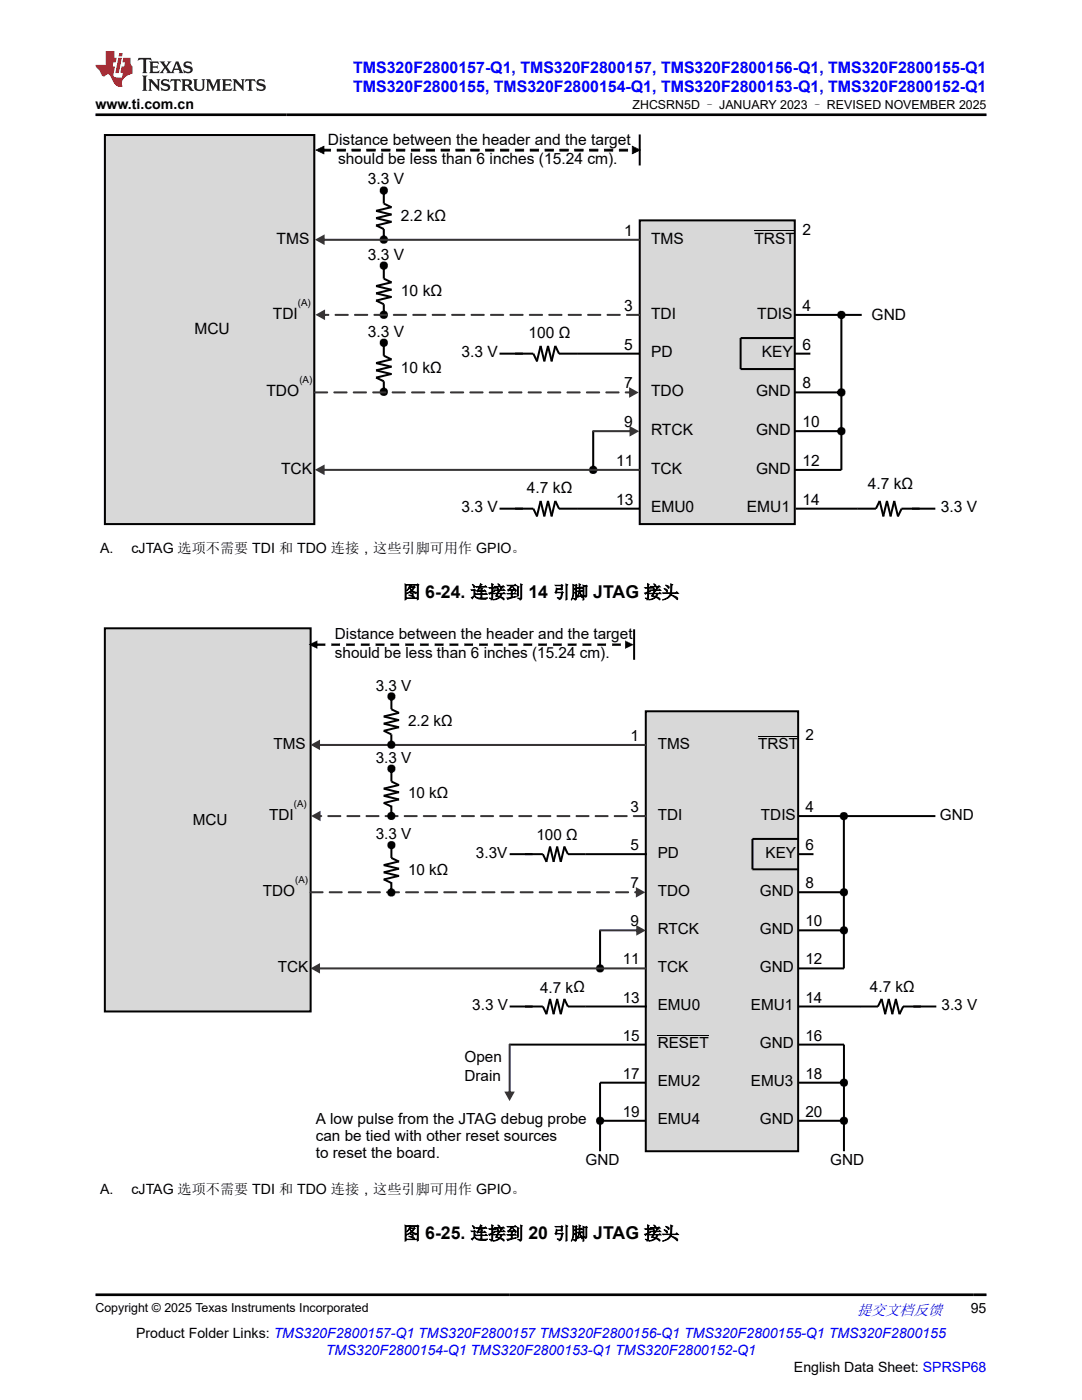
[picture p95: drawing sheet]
<svg xmlns="http://www.w3.org/2000/svg" width="216mm" height="279mm" viewBox="0 0 216 279" stroke-linecap="round" stroke-linejoin="round" font-family="sans-serif">
<defs><g id="words">
<g font-size="3.5">
<text x="80.3" y="119.4">图 6-24. 连接到 14 引脚 JTAG 接头</text>
<text x="80.3" y="247.4">图 6-25. 连接到 20 引脚 JTAG 接头</text>
</g>
<g font-size="3.2" fill="#00f">
<text x="70.5" y="14.5">TMS320F2800157-Q1, TMS320F2800157, TMS320F2800156-Q1, TMS320F2800155-Q1</text>
<text x="70.5" y="18.3">TMS320F2800155, TMS320F2800154-Q1, TMS320F2800153-Q1, TMS320F2800152-Q1</text>
</g>
<g font-size="3.1">
<text x="65.4" y="28.9">Distance between the header and the target</text>
<text x="67.5" y="32.8">should be less than 6 inches (15.24 cm).</text>
<text x="73.4" y="36.8">3.3 V</text>
<text x="80" y="44">2.2 kΩ</text>
<text x="124.5" y="47.1">1</text>
<text x="160.1" y="46.9">2</text>
<text x="55.2" y="48.6">TMS</text>
<text x="73.4" y="51.8">3.3 V</text>
<text x="129.9" y="48.6">TMS</text>
<text x="150.5" y="48.6">TRST</text>
<text x="80" y="59">10 kΩ</text>
<text x="54.4" y="63.6">TDI</text>
<text x="124.5" y="62">3</text>
<text x="129.9" y="63.6">TDI</text>
<text x="151.1" y="63.6">TDIS</text>
<text x="160.1" y="62">4</text>
<text x="173.9" y="63.9">GND</text>
<text x="38.8" y="66.7">MCU</text>
<text x="73.4" y="67.2">3.3 V</text>
<text x="92.1" y="71.3">3.3 V</text>
<text x="105.5" y="67.5">100 Ω</text>
<text x="124.5" y="69.8">5</text>
<text x="129.9" y="71.3">PD</text>
<text x="152" y="71.3">KEY</text>
<text x="160.1" y="69.8">6</text>
<text x="80" y="74.4">10 kΩ</text>
<text x="124.5" y="77.5">7</text>
<text x="160.1" y="77.5">8</text>
<text x="53.2" y="79.1">TDO</text>
<text x="129.9" y="79.1">TDO</text>
<text x="150.9" y="79.1">GND</text>
<text x="124.5" y="85.2">9</text>
<text x="129.9" y="86.8">RTCK</text>
<text x="150.9" y="86.8">GND</text>
<text x="160.1" y="85.2">10</text>
<text x="56.1" y="94.5">TCK</text>
<text x="123" y="93">11</text>
<text x="129.9" y="94.5">TCK</text>
<text x="150.9" y="94.5">GND</text>
<text x="160.1" y="93">12</text>
<text x="105.1" y="98.4">4.7 kΩ</text>
<text x="123" y="100.7">13</text>
<text x="160.1" y="100.7">14</text>
<text x="173.2" y="97.6">4.7 kΩ</text>
<text x="92.1" y="102.3">3.3 V</text>
<text x="129.9" y="102.3">EMU0</text>
<text x="149" y="102.3">EMU1</text>
<text x="187.7" y="102.3">3.3 V</text>
<text x="66.8" y="131.3">should be less than 6 inches (15.24 cm).</text>
<text x="66.8" y="127.6">Distance between the header and the target</text>
<text x="75" y="137.8">3.3 V</text>
<text x="54.6" y="149.4">TMS</text>
<text x="81.4" y="144.9">2.2 kΩ</text>
<text x="125.8" y="147.9">1</text>
<text x="131.2" y="149.4">TMS</text>
<text x="151.3" y="149.4">TRST</text>
<text x="160.7" y="147.7">2</text>
<text x="75" y="152.2">3.3 V</text>
<text x="81.4" y="159.3">10 kΩ</text>
<text x="38.5" y="164.6">MCU</text>
<text x="53.7" y="163.6">TDI</text>
<text x="75" y="167.5">3.3 V</text>
<text x="107" y="167.6">100 Ω</text>
<text x="125.8" y="162.1">3</text>
<text x="131.2" y="163.6">TDI</text>
<text x="151.8" y="163.6">TDIS</text>
<text x="160.7" y="162.1">4</text>
<text x="187.5" y="163.6">GND</text>
<text x="95" y="171.2">3.3V</text>
<text x="125.8" y="169.7">5</text>
<text x="131.2" y="171.2">PD</text>
<text x="152.8" y="171.2">KEY</text>
<text x="160.7" y="169.7">6</text>
<text x="52.5" y="178.8">TDO</text>
<text x="81.4" y="174.6">10 kΩ</text>
<text x="125.8" y="177.3">7</text>
<text x="131.2" y="178.8">TDO</text>
<text x="151.6" y="178.8">GND</text>
<text x="160.7" y="177.3">8</text>
<text x="125.8" y="184.9">9</text>
<text x="160.7" y="184.9">10</text>
<text x="131.2" y="186.4">RTCK</text>
<text x="151.6" y="186.4">GND</text>
<text x="55.4" y="194">TCK</text>
<text x="124.3" y="192.5">11</text>
<text x="131.2" y="194">TCK</text>
<text x="151.6" y="194">GND</text>
<text x="160.7" y="192.5">12</text>
<text x="173.6" y="198">4.7 kΩ</text>
<text x="94.2" y="201.6">3.3 V</text>
<text x="107.8" y="198.1">4.7 kΩ</text>
<text x="124.3" y="200.1">13</text>
<text x="131.2" y="201.6">EMU0</text>
<text x="149.8" y="201.6">EMU1</text>
<text x="160.7" y="200.1">14</text>
<text x="187.9" y="201.6">3.3 V</text>
<text x="124.3" y="207.7">15</text>
<text x="131.2" y="209.2">RESET</text>
<text x="151.6" y="209.2">GND</text>
<text x="160.7" y="207.7">16</text>
<text x="92.7" y="215.7">Drain</text>
<text x="92.7" y="212">Open</text>
<text x="124.3" y="215.3">17</text>
<text x="160.7" y="215.3">18</text>
<text x="131.2" y="216.8">EMU2</text>
<text x="149.8" y="216.8">EMU3</text>
<text x="63" y="224.2">A low pulse from the JTAG debug probe</text>
<text x="63" y="227.6">can be tied with other reset sources</text>
<text x="124.3" y="222.9">19</text>
<text x="131.2" y="224.4">EMU4</text>
<text x="151.6" y="224.4">GND</text>
<text x="160.7" y="222.9">20</text>
<text x="63" y="231.1">to reset the board.</text>
<text x="116.8" y="232.5">GND</text>
<text x="165.7" y="232.5">GND</text>
</g>
<text font-size="3" fill="#00f" x="171" y="262.4">提交文档反馈</text>
<g font-size="2.8">
<text x="19" y="21.7">www.ti.com.cn</text>
<text x="20" y="110.4">A.</text>
<text x="26.3" y="110.4">cJTAG 选项不需要 TDI 和 TDO 连接，这些引脚可用作 GPIO。</text>
<text x="20" y="238.4">A.</text>
<text x="26.3" y="238.4">cJTAG 选项不需要 TDI 和 TDO 连接，这些引脚可用作 GPIO。</text>
<text x="193.7" y="262.1">95</text>
<text x="27.2" y="266.9">Product Folder Links: TMS320F2800157-Q1 TMS320F2800157 TMS320F2800156-Q1 TMS320F2800155-Q1 TMS320F2800155</text>
<text x="158.4" y="273.7">English Data Sheet: SPRSP68</text>
</g>
<text font-size="2.8" fill="#00f" x="65" y="270.3">TMS320F2800154-Q1 TMS320F2800153-Q1 TMS320F2800152-Q1</text>
<g font-size="2.5">
<text x="126.2" y="21.8">ZHCSRN5D – JANUARY 2023 – REVISED NOVEMBER 2025</text>
<text x="19" y="261.8">Copyright © 2025 Texas Instruments Incorporated</text>
</g>
<g font-size="1.9">
<text x="59.4" y="61">(A)</text>
<text x="59.7" y="76.5">(A)</text>
<text x="58.6" y="161.1">(A)</text>
<text x="58.9" y="176.3">(A)</text>
</g>
</g></defs>
<path d="M20.9 26.9h41.8v77.7h-41.8z" fill-rule="evenodd" fill="#d8d8d8"/>
<path d="M20.9 26.9h41.8v77.7h-41.8z" fill="none" stroke="#000" stroke-width=".4"/>
<path d="M127.6 44.2h31v60.4h-31z" fill-rule="evenodd" fill="#d8d8d8"/>
<g fill="none" stroke="#000" stroke-width=".4">
<path d="M127.6 26.8v6.2M75 60l1.6 .7M75 45l1.6 .7M76.6 55.6l1.5 .8M76.6 40.6l1.5 .7-3.1 .8 3.1 .7M78.1 56.3l-3.1 .8 3.1 .7-3.1 .7 3.1 .7-3.1 .8M78.1 44.3l-3.1 .7M78.1 42.8l-3.1 .7 3.1 .8M127.6 44h31v60.6h-31zM75 75.3l1.6 .8M76.6 71l1.5 .7-3.1 .8 3.1 .7M78.1 74.6l-3.1 .8"/>
<path d="M78.1 73.2l-3.1 .7 3.1 .8M99.7 70.6h6.7l.8 1.5 .7-3.1 .7 3.1 .7-3.1 .8 3.1M111.5 70.6h16M111.5 70.6l-.7-1.6-.7 3.1M158.5 62.8h13.5M158.6 70.6h3.1M158.6 67.5h-10.8v6.2h10.8M158.6 93.8h9.3M99.7 101.5h6.7l.8 1.6 .7-3.1 .7 3.1 .7-3.1 .8 3.1M111.5 101.5h16M111.5 101.5l-.7-1.5-.7 3.1M158.8 101.5h16l.7-1.5 .8 3.1"/>
<path d="M176.2 103.1l.8-3.1 .7 3.1M179.9 101.5h6.7M179.9 101.5l-.7 1.6-.8-3.1-.7 3.1"/>
</g>
<g fill="#000">
<path d="M64.3 29.8h1.7v.4h-1.7zM67.2 29.8h1.7v.4h-1.7zM70.2 29.8h1.7v.4h-1.7zM73.2 29.8h1.7v.4h-1.7zM76.1 29.8h1.7v.4h-1.7zM79.1 29.8h1.7v.4h-1.7zM82.1 29.8h1.7v.4h-1.7zM85 29.8h1.7v.4h-1.7zM88 29.8h1.7v.4h-1.7zM91 29.8h1.6v.4h-1.6zM93.9 29.8h1.7v.4h-1.7zM96.9 29.8h1.7v.4h-1.7zM99.8 29.8h1.7v.4h-1.7zM102.8 29.8h1.7v.4h-1.7zM105.8 29.8h1.7v.4h-1.7zM108.7 29.8h1.7v.4h-1.7zM111.7 29.8h1.7v.4h-1.7zM114.7 29.8h1.7v.4h-1.7zM117.6 29.8h1.7v.4h-1.7zM120.6 29.8h1.7v.4h-1.7zM123.5 29.8h1.7v.4h-1.7zM63 29.9l1.7-.7v1.5zM126.2 29.2l1.6 .8-1.6 .8z"/>
<path d="M64.3 29.7h1.7l-1.7 .1zM65.9 29.7h.2l-.1 .5zM64.3 30.1h1.7v.1h-1.7zM64.3 29.7l.1 .5h-.2zM67.2 29.7h1.8l-1.8 .1zM68.9 29.7h.1v.5zM67.3 30.1h1.7v.1h-1.7zM67.2 29.8h.1v.4h-.1zM70.2 29.7h1.8l-1.8 .1zM71.8 29.7h.2l-.1 .5zM70.2 30.1h1.7v.1h-1.7zM70.2 29.8h.1v.4h-.1zM73.2 29.7h1.7l-1.7 .1zM74.8 29.7h.1v.5zM73.2 30.1h1.7v.1h-1.7zM73.1 29.8h.1v.4h-.1zM76.1 29.7h1.8l-1.8 .1zM77.8 29.7h.1v.5zM76.2 30.1h1.7v.1h-1.7zM76.1 29.8h.1v.4h-.1zM79.1 29.7h1.8l-1.8 .1zM80.7 29.7h.2l-.1 .5zM79.1 30.1h1.7v.1h-1.7zM79 29.8h.2v.4h-.2zM82.1 29.7h1.7l-1.7 .1zM83.7 29.7h.1v.5zM82.1 30.1h1.7v.1h-1.7zM82 29.8h.1v.4h-.1zM85 29.7h1.8l-1.8 .1zM86.7 29.7h.1l-.1 .5zM85 30.1h1.7v.1h-1.7zM85 29.8h.1v.4h-.1zM88 29.7h1.7l-1.7 .1zM89.6 29.7h.2l-.1 .5zM88 30.1h1.7v.1h-1.7zM87.9 29.8h.2v.4h-.2zM91 29.7h1.7l-1.7 .1zM92.6 29.7h.1v.5zM91 30.1h1.7v.1h-1.7zM90.9 29.8h.1v.4h-.1zM93.9 29.7h1.8l-1.8 .1zM95.6 29.7h.1l-.1 .5zM93.9 30.1h1.7v.1h-1.7zM93.9 29.8h.1v.4h-.1zM96.9 29.7h1.7l-1.7 .1zM98.5 29.7h.1v.5zM96.9 30.1h1.7v.1h-1.7zM96.8 29.8h.2v.4h-.2zM99.8 29.7h1.8l-1.8 .1zM101.5 29.7h.1v.5zM99.9 30.1h1.7v.1h-1.7zM99.8 29.8h.1v.4h-.1zM102.8 29.7h1.8l-1.8 .1zM104.4 29.7h.2l-.1 .5zM102.8 30.1h1.7v.1h-1.7zM102.7 29.8h.2v.4h-.2zM105.8 29.7h1.7l-1.7 .1zM107.4 29.7h.1v.5zM105.8 30.1h1.7v.1h-1.7zM105.7 29.8h.1v.4h-.1zM108.7 29.7h1.8l-1.8 .1zM110.4 29.7h.1l-.1 .5zM108.8 30.1h1.6v.1h-1.6zM108.7 29.8h.1v.4h-.1zM111.7 29.7h1.7l-1.7 .1zM113.3 29.7h.2l-.1 .5zM111.7 30.1h1.7v.1h-1.7zM111.6 29.8h.2v.4h-.2zM114.7 29.7h1.7l-1.7 .1zM116.3 29.7h.1v.5zM114.7 30.1h1.7v.1h-1.7zM114.6 29.8h.1v.4h-.1zM117.6 29.7h1.8l-1.8 .1zM119.3 29.7h.1l-.1 .5zM117.6 30.1h1.7v.1h-1.7zM117.6 29.8h.1v.4h-.1zM120.6 29.7h1.7l-1.7 .1zM122.2 29.7h.2l-.1 .5zM120.6 30.1h1.7v.1h-1.7zM120.5 29.8h.2v.4h-.2zM123.5 29.7h1.8l-1.8 .1zM125.2 29.7h.1v.5zM123.6 30.1h1.7v.1h-1.7zM123.5 29.8h.1v.4h-.1zM63 29.9l1.7 .8-.1 .1zM62.9 29.9h.1v.1zM63 29.9l1.7-.7-1.6 .8zM64.6 29.1l.1 .1zM64.6 29.2h.1l-.1 1.6zM64.6 30.8l.1-.1zM126.2 29.1l1.6 .9-1.7-.8zM127.8 29.9h.1l-.1 .1zM126.1 30.7l1.6-.8 .1 .1-1.6 .8zM126.1 30.7l.1 .1zM126.1 29.2h.1v1.5h-.1zM126.1 29.1h.1z"/>
<path d="M75.8 38a.8 .8 0 0 1 1.6 0 .8 .8 0 0 1-1.6 0zM76.4 38h.4v2.6h-.4z"/>
<path d="M76.4 45.7h.4v2.1h-.4zM75.8 47.8a.8 .8 0 0 1 1.6 0 .8 .8 0 0 1-1.6 0z"/>
<path d="M75.8 53a.8 .8 0 0 1 1.6 0 .8 .8 0 0 1-1.6 0zM76.4 53h.4v2.6h-.4z"/>
<path d="M76.4 60.7h.4v2.1h-.4zM75.8 62.8a.8 .8 0 0 1 1.6 0 .8 .8 0 0 1-1.6 0z"/>
<path d="M76.4 76.1h.4v2.1h-.4zM75.8 78.2a.8 .8 0 0 1 1.6 0 .8 .8 0 0 1-1.6 0z"/>
<path d="M75.8 68.4a.8 .8 0 0 1 1.6 0 .8 .8 0 0 1-1.6 0zM76.4 68.4h.4v2.6h-.4z"/>
<path d="M158.6 78.1h9.3v.4h-9.3zM167.1 78.3a.8 .8 0 0 1 1.6 0 .8 .8 0 0 1-1.6 0z"/>
<path d="M167.7 62.8h.4v31h-.4zM167.1 62.8a.8 .8 0 0 1 1.6 0 .8 .8 0 0 1-1.6 0z"/>
<path d="M117.6 93.8a.8 .8 0 0 1 1.6 0 .8 .8 0 0 1-1.6 0zM118.2 86h.4v7.8h-.4z"/>
<path d="M158.6 85.8h9.3v.5h-9.3zM167.1 86a.8 .8 0 0 1 1.6 0 .8 .8 0 0 1-1.6 0z"/>
</g>
<path d="M150.5 46.1h8.1" fill="none" stroke="#000" stroke-width=".2"/>
<g fill="#373435">
<path d="M127.5 47.7l.2 .2-.2 .2zM64.6 47.7h62.9v.4h-62.9zM62.8 47.8l2-1v2.1zM64.5 47.7l.1-.1v.4l-.2-.2z"/>
<path d="M127.5 62.6l.2 .2-.2 .2zM125.1 62.6h2.4v.4h-2.4zM125 62.7l.1-.1v.4l-.2-.2zM123.7 62.6l.2 .2-.2 .2zM121.2 62.6h2.5v.4h-2.5zM121.1 62.7l.1-.1v.4l-.2-.2zM119.8 62.6l.2 .2-.2 .2zM117.4 62.6h2.4v.4h-2.4zM117.2 62.7l.2-.1v.4l-.2-.2zM115.9 62.6l.2 .2-.2 .2zM113.5 62.6h2.4v.4h-2.4zM113.3 62.7l.2-.1v.4l-.2-.2zM112 62.6l.2 .2-.2 .2zM109.6 62.6h2.4v.4h-2.4zM109.5 62.7l.1-.1v.4l-.2-.2zM108.2 62.6l.2 .2-.2 .2zM105.7 62.6h2.5v.4h-2.5zM105.6 62.7l.1-.1v.4l-.2-.2zM104.3 62.6l.2 .2-.2 .2zM101.9 62.6h2.4v.4h-2.4zM101.7 62.7l.2-.1v.4l-.2-.2zM100.4 62.6l.2 .2-.2 .2zM98 62.6h2.4v.4h-2.4zM97.8 62.7l.2-.1v.4l-.2-.2zM96.5 62.6l.2 .2-.2 .2zM94.1 62.6h2.4v.4h-2.4zM94 62.7l.1-.1v.4l-.2-.2zM92.6 62.6l.3 .2-.3 .2zM90.2 62.6h2.4v.4h-2.4zM90.1 62.7l.1-.1v.4l-.2-.2zM88.8 62.6l.2 .2-.2 .2zM86.3 62.6h2.5v.4h-2.5zM86.2 62.7l.1-.1v.4l-.2-.2zM84.9 62.6l.2 .2-.2 .2zM82.5 62.6h2.4v.4h-2.4zM82.3 62.7l.2-.1v.4l-.2-.2zM81 62.6l.2 .2-.2 .2zM78.6 62.6h2.4v.4h-2.4zM78.5 62.7l.1-.1v.4l-.2-.2zM77.1 62.6l.2 .2-.2 .2zM74.7 62.6h2.4v.4h-2.4zM74.6 62.7l.1-.1v.4l-.2-.2zM73.3 62.6l.2 .2-.2 .2zM70.8 62.6h2.5v.4h-2.5zM70.7 62.7l.1-.1v.4l-.2-.2zM69.4 62.6l.2 .2-.2 .2zM67 62.6h2.4v.4h-2.4zM66.8 62.7l.2-.1v.4l-.2-.2zM65.5 62.6l.2 .2-.2 .2zM64.7 62.6h.8v.4h-.8zM62.9 62.8l2-1v2.1zM64.5 62.7l.2-.1v.4l-.2-.2z"/>
<path d="M127.5 93.6l.2 .2-.2 .2zM64.6 93.6h62.9v.4h-62.9zM62.8 93.8l2-1.1v2.1zM64.5 93.6h.1v.4l-.2-.2z"/>
<path d="M62.7 78.2l.1-.1v.4l-.2-.2zM62.8 78.1h2.5v.4h-2.5zM65.3 78.1l.2 .2-.2 .2zM66.6 78.2l.1-.1v.4l-.2-.2zM66.7 78.1h2.4v.4h-2.4zM69.1 78.1l.3 .2-.3 .2zM70.5 78.2l.1-.1v.4l-.2-.2zM70.6 78.1h2.4v.4h-2.4zM73 78.1l.2 .2-.2 .2zM74.3 78.2l.2-.1v.4l-.2-.2zM74.5 78.1h2.4v.4h-2.4zM76.9 78.1l.2 .2-.2 .2zM78.2 78.2l.2-.1v.4l-.3-.2zM78.4 78.1h2.4v.4h-2.4zM80.8 78.1l.2 .2-.2 .2zM82.1 78.2l.1-.1v.4l-.2-.2zM82.2 78.1h2.5v.4h-2.5zM84.7 78.1l.2 .2-.2 .2zM86 78.2l.1-.1v.4l-.2-.2zM86.1 78.1h2.4v.4h-2.4zM88.5 78.1l.2 .2-.2 .2zM89.8 78.2l.2-.1v.4l-.2-.2zM90 78.1h2.4v.4h-2.4zM92.4 78.1l.2 .2-.2 .2zM93.7 78.2l.2-.1v.4l-.2-.2zM93.9 78.1h2.4v.4h-2.4zM96.3 78.1l.2 .2-.2 .2zM97.6 78.2l.1-.1v.4l-.2-.2zM97.7 78.1h2.5v.4h-2.5zM100.2 78.1l.2 .2-.2 .2zM101.5 78.2l.1-.1v.4l-.2-.2zM101.6 78.1h2.4v.4h-2.4zM104 78.1l.2 .2-.2 .2zM105.3 78.2l.2-.1v.4l-.2-.2zM105.5 78.1h2.4v.4h-2.4zM107.9 78.1l.2 .2-.2 .2zM109.2 78.2l.2-.1v.4l-.2-.2zM109.4 78.1h2.4v.4h-2.4zM111.8 78.1l.2 .2-.2 .2zM113.1 78.2l.1-.1v.4l-.2-.2zM113.2 78.1h2.5v.4h-2.5zM115.7 78.1l.2 .2-.2 .2zM117 78.2l.1-.1v.4l-.2-.2zM117.1 78.1h2.4v.4h-2.4zM119.5 78.1l.2 .2-.2 .2zM120.9 78.2l.1-.1v.4l-.2-.2zM121 78.1h2.4v.4h-2.4zM123.4 78.1l.2 .2-.2 .2zM124.7 78.2l.2-.1v.4l-.2-.2zM124.9 78.1h.8v.4h-.8zM125.5 77.3l1.9 1-1.9 1.1zM125.7 78.1l.2 .2-.2 .2z"/>
<path d="M118.2 85.9l.2-.1v.5l-.2-.3zM118.4 85.8h7.4v.5h-7.4zM125.6 85l1.9 1.1-1.9 1zM125.8 85.9l.2 .2-.2 .2z"/>
</g>
<path d="M20.9 125.4h41.1v76.5h-41.1z" fill-rule="evenodd" fill="#d8d8d8"/>
<path d="M20.9 125.4h41.1v76.5h-41.1z" fill="none" stroke="#000" stroke-width=".4"/>
<path d="M128.9 142.2h30.4v87.6h-30.4z" fill-rule="evenodd" fill="#d8d8d8"/>
<g fill="none" stroke="#000" stroke-width=".4">
<path d="M126.5 125.6v6.1M128.9 141.9h30.4v87.9h-30.4zM101.7 170.5h6.6l.8 1.5M109 172l.8-3.1 .7 3.1M111.2 168.9l.7 3.1 .7-3.1M111.2 168.9l-.8 3.1M112.6 168.9l.7 1.6h15.8M159.3 167.4h-9.2v6.1h9.2M159.3 162.9h27.3M159.3 170.5h3M111.2 199.4l.7 3 .7-3M111.2 199.4l-.8 3"/>
<path d="M112.6 199.4l.7 1.5h15.8M159.3 193.3h9.1M178.8 199.4l.7 3 .7-1.5M178.8 199.4l-.8 3M101.7 208.5h27.2M101.7 200.9h6.6l.8 1.5M109 202.4l.8-3 .7 3M128.9 216.1h-9.2v13.7M159.3 208.5h9.1v21.3M159.4 200.9h15.8l.7-1.5 .7 3M176.6 202.4l.7-3 .8 3M180.2 200.9h6.6"/>
</g>
<g fill="#000">
<path d="M63.2 128.5h1.7v.4h-1.7zM66.1 128.5h1.7v.4h-1.7zM69.1 128.5h1.7v.4h-1.7zM72 128.5h1.7v.4h-1.7zM75 128.5h1.7v.4h-1.7zM77.9 128.5h1.7v.4h-1.7zM80.9 128.5h1.7v.4h-1.7zM83.8 128.5h1.7v.4h-1.7zM86.8 128.5h1.7v.4h-1.7zM89.7 128.5h1.7v.4h-1.7zM92.7 128.5h1.7v.4h-1.7zM95.6 128.5h1.7v.4h-1.7zM98.6 128.5h1.7v.4h-1.7zM101.5 128.5h1.7v.4h-1.7zM104.5 128.5h1.7v.4h-1.7zM107.4 128.5h1.7v.4h-1.7zM110.4 128.5h1.7v.4h-1.7zM113.3 128.5h1.7v.4h-1.7zM116.3 128.5h1.7v.4h-1.7zM119.2 128.5h1.7v.4h-1.7zM122.2 128.5h1.7v.4h-1.7zM61.7 128.7l1.6-.8v1.5zM124.8 127.9l1.6 .8-1.6 .7z"/>
<path d="M63.2 128.4l1.7 .1zM64.8 128.5l.1 .4zM63.1 128.8l1.8 .1zM63.2 128.5v.4zM66.1 128.4l1.8 .1zM67.8 128.5v.4zM66.1 128.8l1.7 .1zM66.1 128.5l.1 .4zM69.1 128.4l1.7 .1zM70.7 128.5l.1 .4zM69.1 128.8l1.7 .1zM69.1 128.5v.4zM72 128.4l1.8 .1zM73.7 128.5v.4zM72 128.8l1.7 .1zM72 128.5l.1 .4zM75 128.4l1.7 .1zM76.6 128.5l.1 .4zM75 128.8l1.7 .1zM75 128.5v.4zM77.9 128.4l1.8 .1zM79.6 128.5v.4zM77.9 128.8l1.7 .1zM77.9 128.5l.1 .4zM80.9 128.4l1.7 .1zM82.5 128.5l.1 .4zM80.9 128.8l1.7 .1zM80.9 128.5v.4zM83.8 128.4l1.8 .1zM85.5 128.5v.4zM83.8 128.8l1.7 .1zM83.8 128.5l.1 .4zM86.8 128.4l1.7 .1zM88.4 128.5l.1 .4zM86.7 128.8l1.8 .1zM86.7 128.5l.1 .4zM89.7 128.4l1.8 .1zM91.4 128.5v.4zM89.7 128.8l1.7 .1zM89.7 128.5l.1 .4zM92.7 128.4l1.7 .1zM94.3 128.5v.4zM92.7 128.8l1.6 .1zM92.6 128.5l.1 .4zM95.6 128.4l1.8 .1zM97.3 128.5v.4zM95.6 128.8l1.7 .1zM95.6 128.5l.1 .4zM98.6 128.4l1.7 .1zM100.2 128.5v.4zM98.6 128.8l1.6 .1zM98.5 128.5l.1 .4zM101.5 128.4l1.8 .1zM103.2 128.5v.4zM101.5 128.8l1.7 .1zM101.5 128.5v.4zM104.5 128.4l1.7 .1zM106.1 128.5v.4zM104.4 128.8l1.7 .1zM104.4 128.5l.1 .4zM107.4 128.4l1.7 .1zM109.1 128.5v.4zM107.4 128.8l1.7 .1zM107.4 128.5v.4zM110.4 128.4l1.7 .1zM112 128.5v.4zM110.4 128.8l1.6 .1zM110.3 128.5l.1 .4zM113.3 128.4l1.7 .1zM115 128.5v.4zM113.3 128.8l1.7 .1zM113.3 128.5v.4zM116.3 128.4l1.7 .1zM117.9 128.5v.4zM116.3 128.8l1.6 .1zM116.2 128.5l.1 .4zM119.2 128.4l1.7 .1zM120.9 128.5v.4zM119.2 128.8l1.7 .1zM119.2 128.5v.4zM122.2 128.4l1.7 .1zM123.8 128.5v.4zM122.1 128.8l1.7 .1zM122.1 128.5l.1 .4zM61.7 128.6l1.6 .8zM61.7 128.6l1.6-.7zM63.3 127.9v1.5zM124.8 127.8l1.6 .9zM124.8 129.4l1.6-.8zM124.7 127.9l.1 1.5z"/>
<path d="M159.3 177.9h9.1v.4h-9.1zM167.6 178.1a.8 .8 0 0 1 1.6 0 .8 .8 0 0 1-1.6 0z"/>
<path d="M168.2 162.9h.4v30.4h-.4zM167.6 162.9a.8 .8 0 0 1 1.6 0 .8 .8 0 0 1-1.6 0z"/>
<path d="M118.9 193.3a.8 .8 0 0 1 1.6 0 .8 .8 0 0 1-1.6 0zM119.5 185.7h.4v7.6h-.4z"/>
<path d="M159.3 185.5h9.1v.4h-9.1zM167.6 185.7a.8 .8 0 0 1 1.6 0 .8 .8 0 0 1-1.6 0z"/>
<path d="M159.3 215.9h9.1v.4h-9.1zM167.6 216.1a.8 .8 0 0 1 1.6 0 .8 .8 0 0 1-1.6 0z"/>
<path d="M118.9 223.7a.8 .8 0 0 1 1.6 0 .8 .8 0 0 1-1.6 0zM119.7 223.5h9.2v.4h-9.2z"/>
<path d="M159.3 223.5h9.1v.4h-9.1zM167.6 223.7a.8 .8 0 0 1 1.6 0 .8 .8 0 0 1-1.6 0z"/>
</g>
<path d="M151.3 146.9h8M131.2 206.7h10.2" fill="none" stroke="#000" stroke-width=".2"/>
<g fill="#373435">
<path d="M128.9 148.5l.2 .2-.2 .2zM63.7 148.5h65.2v.4h-65.2zM62 148.7l1.9-1.1v2.1zM63.5 148.5h.2v.4l-.2-.2z"/>
<path d="M128.9 193.1l.2 .2-.2 .2zM63.7 193.1h65.2v.4h-65.2zM62 193.3l1.9-1.1v2.1zM63.5 193.1h.2v.4l-.2-.2z"/>
<path d="M61.8 177.9h.2v.4l-.2-.2zM62 177.9h2.4v.4h-2.4zM64.4 177.9l.2 .2-.2 .2zM65.7 177.9h.1v.4l-.2-.2zM65.8 177.9h2.4v.4h-2.4zM68.2 177.9l.2 .2-.2 .2zM69.5 177.9h.1v.4l-.2-.2zM69.6 177.9h2.4v.4h-2.4zM72 177.9l.2 .2-.2 .2zM73.3 177.9h.1v.4l-.2-.2zM73.4 177.9h2.4v.4h-2.4zM75.8 177.9l.2 .2-.2 .2zM77.1 177.9h.1v.4l-.2-.2zM77.2 177.9h2.4v.4h-2.4zM79.6 177.9l.2 .2-.2 .2zM80.9 177.9h.1v.4l-.2-.2zM81 177.9h2.4v.4h-2.4zM83.4 177.9l.2 .2-.2 .2zM84.7 177.9h.1v.4l-.2-.2zM84.8 177.9h2.4v.4h-2.4zM87.2 177.9l.2 .2-.2 .2zM88.5 177.9h.2v.4l-.2-.2zM88.7 177.9h2.3v.4h-2.3zM91 177.9l.2 .2-.2 .2zM92.3 177.9h.2v.4l-.2-.2zM92.5 177.9h2.3v.4h-2.3zM94.8 177.9l.2 .2-.2 .2zM96.1 177.9h.2v.4l-.2-.2zM96.3 177.9h2.4v.4h-2.4zM98.7 177.9l.2 .2-.2 .2zM99.9 177.9h.2v.4l-.2-.2zM100.1 177.9h2.4v.4h-2.4zM102.5 177.9l.2 .2-.2 .2zM103.8 177.9h.1v.4l-.2-.2zM103.9 177.9h2.4v.4h-2.4zM106.3 177.9l.2 .2-.2 .2zM107.6 177.9h.1v.4l-.2-.2zM107.7 177.9h2.4v.4h-2.4zM110.1 177.9l.2 .2-.2 .2zM111.4 177.9h.1v.4l-.2-.2zM111.5 177.9h2.4v.4h-2.4zM113.9 177.9l.2 .2-.2 .2zM115.2 177.9h.1v.4l-.2-.2zM115.3 177.9h2.4v.4h-2.4zM117.7 177.9l.2 .2-.2 .2zM119 177.9h.1v.4l-.2-.2zM119.1 177.9h2.4v.4h-2.4zM121.5 177.9l.2 .2-.2 .2zM122.8 177.9h.1v.4l-.2-.2zM122.9 177.9h2.4v.4h-2.4zM125.3 177.9l.2 .2-.2 .2zM126.6 177.9h.2v.4l-.3-.2zM126.8 177.9h.2v.4h-.2zM126.9 177l1.9 1.1-1.9 1zM127 177.9l.2 .2-.2 .2z"/>
<path d="M119.6 185.5h.1v.4l-.2-.2zM119.7 185.5h7.4v.4h-7.4zM127 184.6l1.9 1.1-1.9 1zM127.1 185.5l.2 .2-.2 .2z"/>
<path d="M128.9 162.7l.2 .2-.2 .2zM126.5 162.7h2.4v.4h-2.4zM126.3 162.7h.2v.4l-.2-.2zM125 162.7l.2 .2-.2 .2zM122.7 162.7h2.3v.4h-2.3zM122.5 162.7h.2v.4l-.2-.2zM121.2 162.7l.2 .2-.2 .2zM118.9 162.7h2.3v.4h-2.3zM118.7 162.7h.2v.4l-.2-.2zM117.4 162.7l.2 .2-.2 .2zM115 162.7h2.4v.4h-2.4zM114.9 162.7h.1v.4l-.2-.2zM113.6 162.7l.2 .2-.2 .2zM111.2 162.7h2.4v.4h-2.4zM111.1 162.7h.1v.4l-.2-.2zM109.8 162.7l.2 .2-.2 .2zM107.4 162.7h2.4v.4h-2.4zM107.3 162.7h.1v.4l-.2-.2zM106 162.7l.2 .2-.2 .2zM103.6 162.7h2.4v.4h-2.4zM103.5 162.7h.1v.4l-.2-.2zM102.2 162.7l.2 .2-.2 .2zM99.8 162.7h2.4v.4h-2.4zM99.7 162.7h.1v.4l-.2-.2zM98.4 162.7l.2 .2-.2 .2zM96 162.7h2.4v.4h-2.4zM95.9 162.7h.1v.4l-.2-.2zM94.6 162.7l.2 .2-.2 .2zM92.2 162.7h2.4v.4h-2.4zM92 162.7h.2v.4l-.2-.2zM90.8 162.7l.2 .2-.2 .2zM88.4 162.7h2.4v.4h-2.4zM88.2 162.7h.2v.4l-.2-.2zM87 162.7l.2 .2-.2 .2zM84.6 162.7h2.4v.4h-2.4zM84.4 162.7h.2v.4l-.2-.2zM83.1 162.7l.2 .2-.2 .2zM80.8 162.7h2.3v.4h-2.3zM80.6 162.7h.2v.4l-.2-.2zM79.3 162.7l.2 .2-.2 .2zM76.9 162.7h2.4v.4h-2.4zM76.8 162.7h.1v.4l-.2-.2zM75.5 162.7l.2 .2-.2 .2zM73.1 162.7h2.4v.4h-2.4zM73 162.7h.1v.4l-.2-.2zM71.7 162.7l.2 .2-.2 .2zM69.3 162.7h2.4v.4h-2.4zM69.2 162.7h.1v.4l-.2-.2zM67.9 162.7l.2 .2-.2 .2zM65.5 162.7h2.4v.4h-2.4zM65.4 162.7h.1v.4l-.2-.2zM64.1 162.7l.2 .2-.2 .2zM63.8 162.7h.3v.4h-.3zM62.1 162.8l1.9-1v2.1zM63.7 162.7l.1-.1v.4l-.2-.2z"/>
<path d="M101.6 208.3h.1l.2 .2h-.4zM101.5 208.5h.4v9.5h-.4zM100.6 217.9h2.1l-1 1.8zM101.5 218h.4l-.2 .2z"/>
</g>
<g fill="#000">
<path d="M77.3 139a.8 .8 0 0 1 1.6 0 .8 .8 0 0 1-1.6 0zM77.9 139h.4v2.5h-.4z"/>
<path d="M77.9 146.6h.4v2h-.4zM77.3 148.6a.8 .8 0 0 1 1.6 0 .8 .8 0 0 1-1.6 0z"/>
<path d="M77.3 153.4a.8 .8 0 0 1 1.6 0 .8 .8 0 0 1-1.6 0zM77.9 153.4h.4v2.6h-.4z"/>
<path d="M77.9 176.1h.4v2h-.4zM77.3 178.1a.8 .8 0 0 1 1.6 0 .8 .8 0 0 1-1.6 0z"/>
<path d="M77.9 160.8h.4v2h-.4zM77.3 162.8a.8 .8 0 0 1 1.6 0 .8 .8 0 0 1-1.6 0z"/>
<path d="M77.3 168.7a.8 .8 0 0 1 1.6 0 .8 .8 0 0 1-1.6 0zM77.9 168.7h.4v2.5h-.4z"/>
</g>
<g fill="none" stroke="#000" stroke-width=".4">
<path d="M76.6 145.8l1.5 .8M78.1 156l1.5 .7M78.1 141.5l1.5 .8-3 .7 3 .7M79.6 158.1l-3 .7 3 .7-3 .8M79.6 156.7l-3 .7 3 .7M79.6 145.1l-3 .8M79.6 143.7l-3 .7 3 .8M76.6 175.5l1.5 .7M76.6 160.2l1.5 .8M78.1 171.2l1.5 .8M79.6 174.8l-3 .7M79.6 173.4l-3 .7 3 .7"/>
<path d="M79.6 171.9l-3 .7 3 .8"/>
</g>
<path d="M27.7 11.6l-.2 .5 .5-.2h.6v.1v2.2l-.2 .4h1l-.2-.4v-2.2v-.1h.5l.5 .2-.1-.5zM29.8 12.3l.2 .4v1.5l-.2 .4h1.9l.1-.6a1.08 1.08 0 0 1-1.3 .2v-.7h.6l.4 .2v-.7l-.4 .2h-.6v-.5l.2-.2a1 1 0 0 1 1 .3l-.1-.5zM31.8 12.3l1 1.1-1 1.2h.9l-.2-.2 .4-.8 .5 .8-.2 .2h1.6l-.2-.2 .1-.5h1l.1 .5-.1 .2h.9l-.2-.3-.8-2h-.5l-1 2.2-.8-1.1 .9-1.1h-.8l.2 .2-.5 .6-.3-.6 .1-.2zM35.2 12.7l.4 1h-.8zM36.8 12.4a.65 .65 0 0 0-.2 .7 .65 .65 0 0 0 .6 .5l.7 .1 .1 .3a.79 .79 0 0 1-.7 .4 .79 .79 0 0 1-.7-.5l.1 .7 .2-.1a.93 .93 0 0 0 1.1 .1 .93 .93 0 0 0 .4-1 1.46 1.46 0 0 0-1.2-.6l-.1-.3a1.09 1.09 0 0 1 1.2 .2l-.2-.6-.1 .1-.6-.2zM28.4 15.1l.2 .4v2.2l-.2 .4h1l-.2-.4v-2.2l.2-.4zM29.6 15.8l.2 .4v1.5l-.2 .4h.8l-.3-.4v-1.3l1.7 1.8v-2l.2-.4h-.8l.2 .2 .1 1.1-1.2-1.3zM32.3 15.9a.65 .65 0 0 0-.2 .8 .65 .65 0 0 0 .7 .4l.6 .2 .1 .2a.79 .79 0 0 1-.7 .4 .79 .79 0 0 1-.7-.5l.1 .7 .2-.1a.93 .93 0 0 0 1.1 .1 .93 .93 0 0 0 .4-.9 1.46 1.46 0 0 0-1.2-.6l-.1-.4a1.09 1.09 0 0 1 1.2 .2l-.2-.6-.1 .1-.6-.1zM34.1 15.8l-.1 .6a.63 .63 0 0 1 .7-.3l.1 1.6-.3 .4h1l-.2-.4v-1.6a.66 .66 0 0 1 .8 .3l-.1-.6zM36.2 15.8l.2 .4v1.5l-.2 .4h.9l-.2-.2v-.7h.5l.1 .2a.79 .79 0 0 0 1.2 .6l-1-.9a.61 .61 0 0 0 .6-.6 .61 .61 0 0 0-.5-.7zM36.9 16.1h.2a.47 .47 0 0 1 .5 .1 .47 .47 0 0 1 .1 .5l-.2 .1-.6 .1zM38.5 15.8l.2 .2a2.27 2.27 0 0 0 .4 2 1.04 1.04 0 0 0 1.7-.7v-1.3l.2-.2h-.8l.2 .4v1.1a.6 .6 0 0 1-.6 .6 .6 .6 0 0 1-.6-.6v-1.1l.3-.4zM41.1 15.8l.2 .4v1.5l-.2 .4h.7l-.2-.4v-1.4l.9 1.9 .8-1.9v1.4l-.2 .4h1l-.3-.4v-1.5l.3-.4h-.8l-.7 1.5-.7-1.5zM44.3 15.8l.2 .4v1.5l-.2 .4h1.9l.1-.6a1.09 1.09 0 0 1-1.3 .2v-.7h.6l.4 .2v-.6l-.4 .2h-.6v-.6l.2-.1a1.01 1.01 0 0 1 1 .3l-.1-.6zM46.4 15.8l.3 .4v1.5l-.3 .4h.8l-.2-.4v-1.3l1.6 1.8v-2l.2-.4h-.7l.2 .2v1.1l-1.2-1.3zM49 15.8l-.1 .6a.63 .63 0 0 1 .8-.3v1.6l-.3 .4h1l-.2-.4v-1.6a.66 .66 0 0 1 .8 .3l-.1-.6zM51.4 15.9a.65 .65 0 0 0-.2 .8 .65 .65 0 0 0 .6 .4l.6 .2 .2 .2a.79 .79 0 0 1-.8 .4 .79 .79 0 0 1-.6-.5l.1 .7 .2-.1a.93 .93 0 0 0 1 .1 .93 .93 0 0 0 .5-.9 1.46 1.46 0 0 0-1.3-.6l-.1-.4a1.09 1.09 0 0 1 1.3 .2l-.2-.6-.2 .1-.5-.1z" fill="#231f20"/>
<path d="M21.1 10.2v2.8h-2.1l.1 .3 .9 1a.95 .95 0 0 0 .9 .9 .59 .59 0 0 1 .6-.4 .59 .59 0 0 1 .5 .4l.4 .7a1.59 1.59 0 0 0 2.1 1.4 1.61 1.61 0 0 1 1-2.3l1-.3-.1-1.5a1.59 1.59 0 0 1-.4-1.7h-1.4l-.2 .9h.5l-.1 .9h-.5l-.2 1v.2l.4 .1-.2 .9h-.6a.73 .73 0 0 1-1.1-.7l.3-1.5h-.5l.2-.9h.5l.2-.9h-.5v-1.3zM23.6 11.5l-.6 3.1h.7l.6-3.1zM23.8 10.6l-.1 .6h.7l.1-.6z" fill="#ed1c24"/>
<path d="M19 22.9h177.8M19 258.4h177.8" fill="none" stroke="#000" stroke-width=".53"/>
<use href="#words"/>
</svg>
